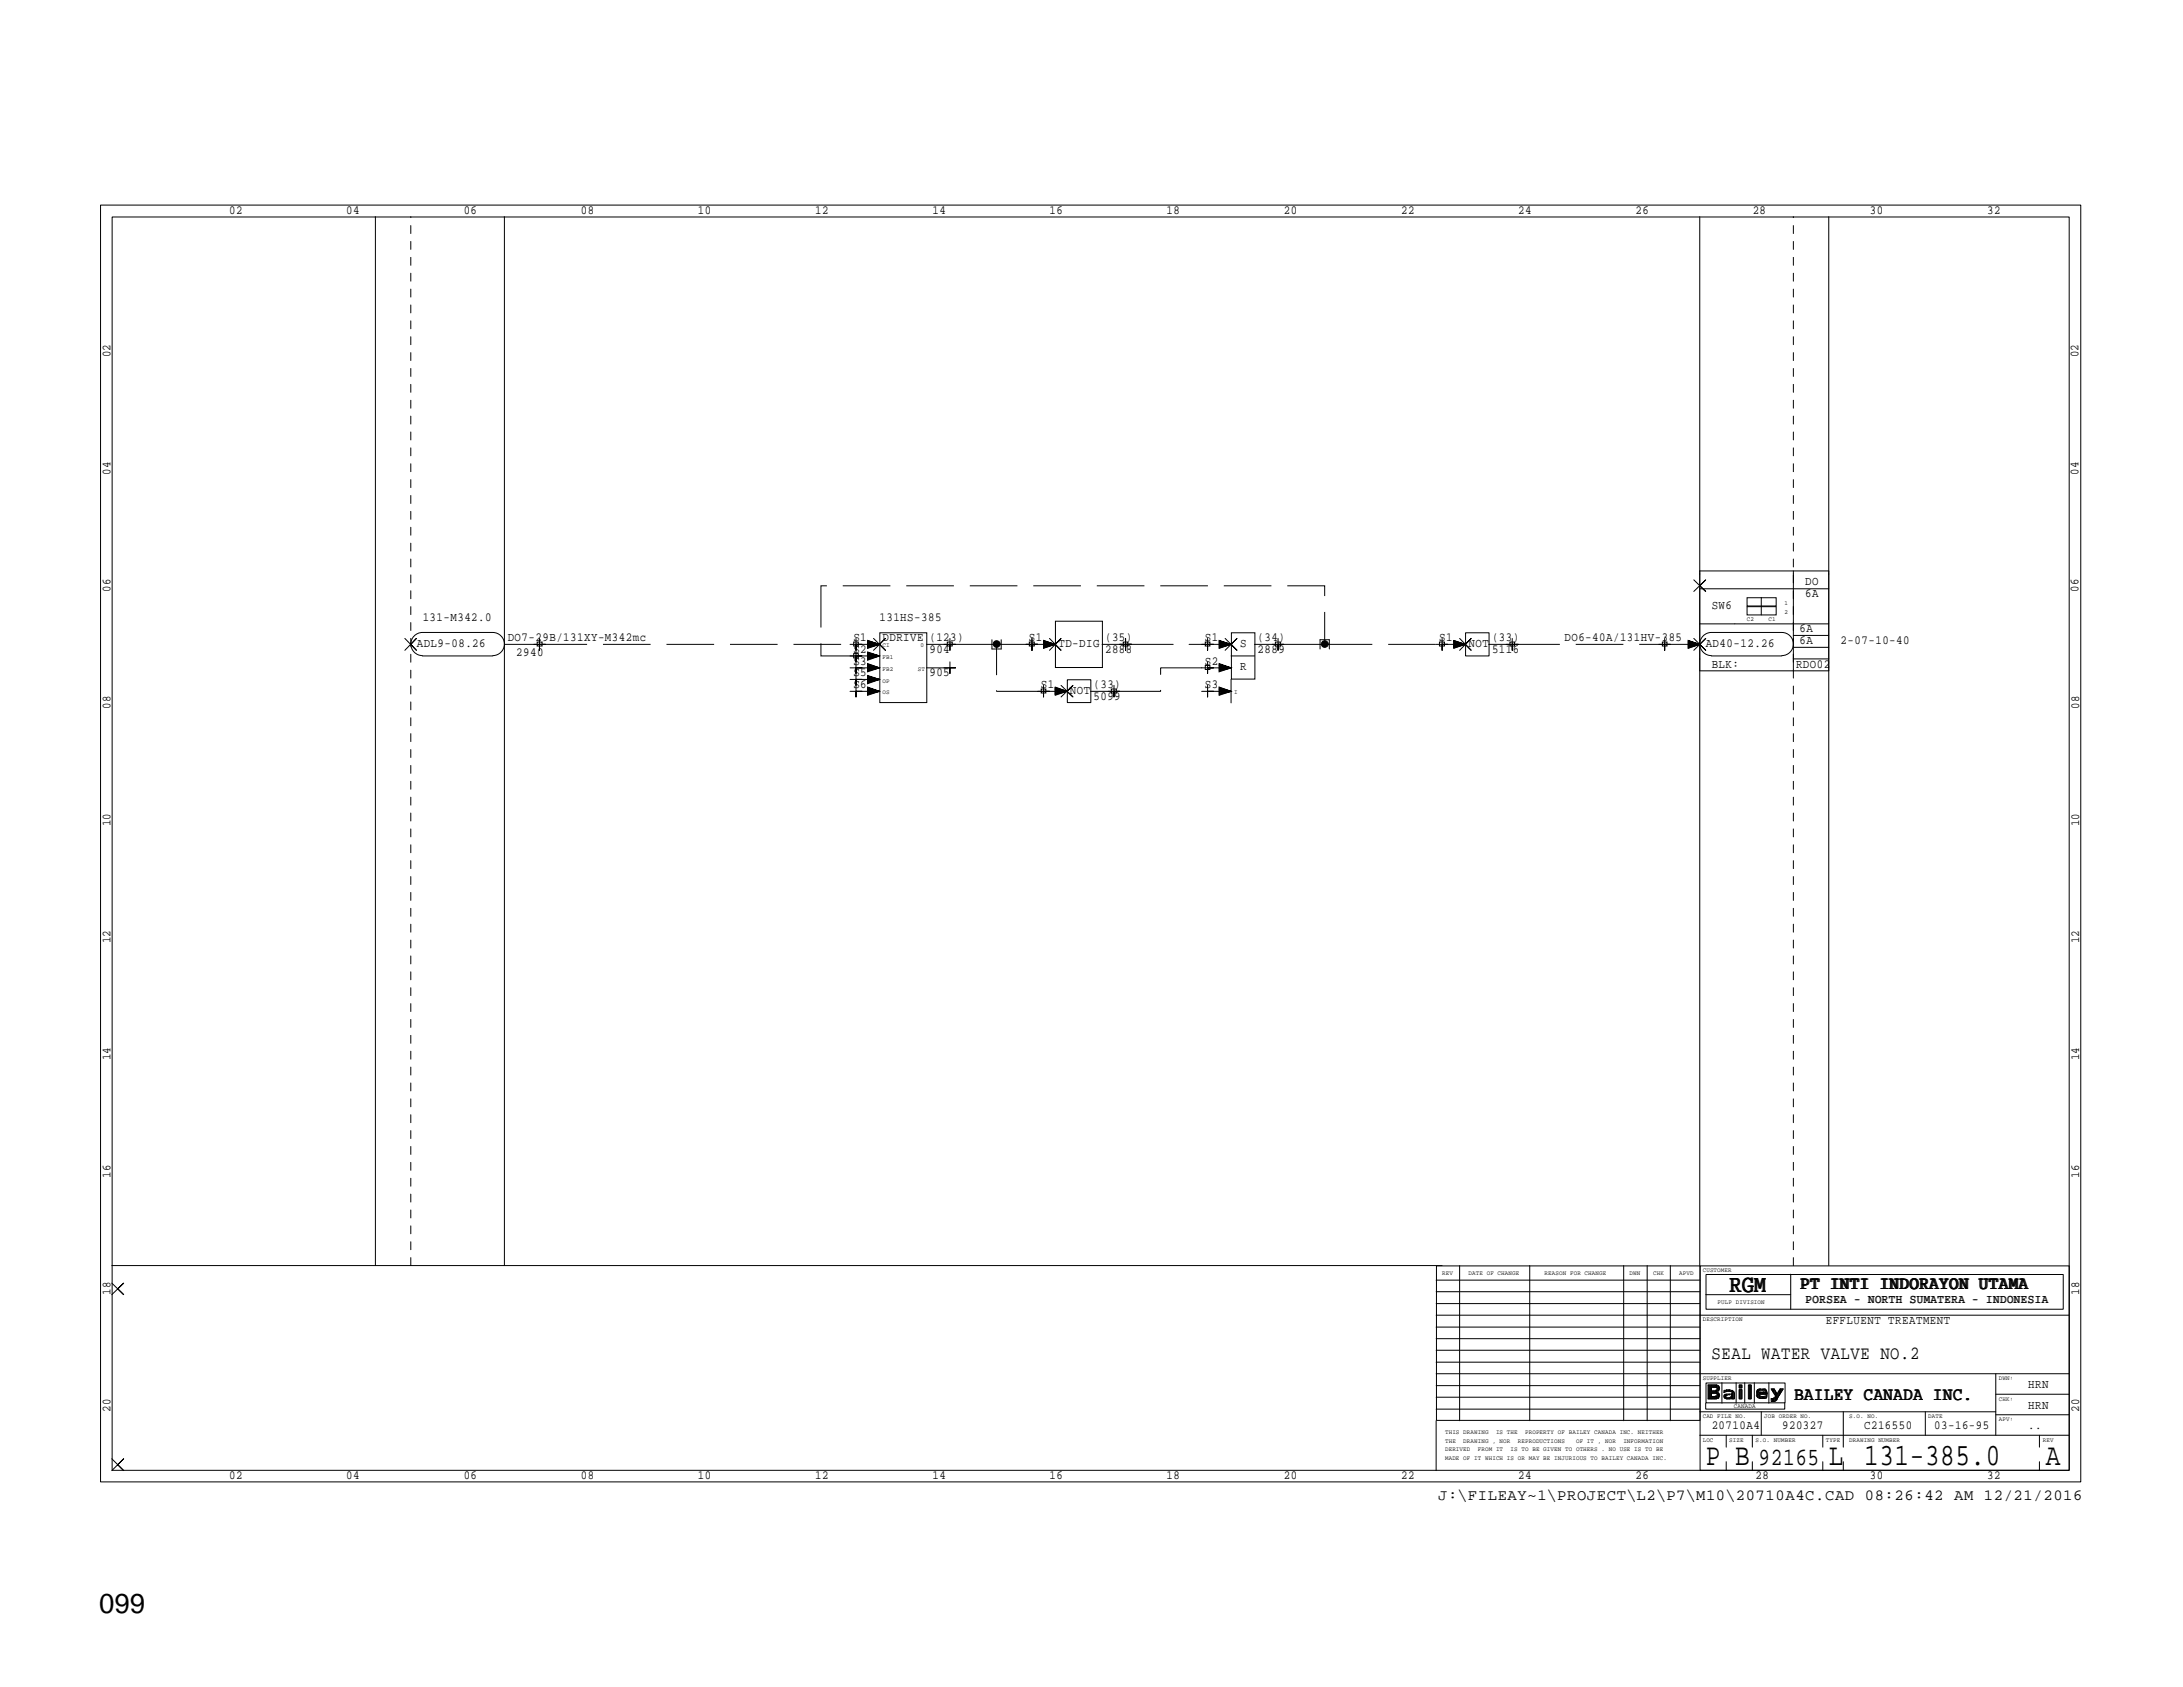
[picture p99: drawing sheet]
<svg xmlns="http://www.w3.org/2000/svg" width="279mm" height="216mm" viewBox="0 0 279 216" stroke-linecap="round" stroke-linejoin="round" font-family="sans-serif">
<defs><g id="words">
<g font-size="4">
<text x="218.3" y="187.5">P B</text>
<text x="234.1" y="187.5">L 131-385.0</text>
<text x="261.8" y="187.5">A</text>
</g>
<text font-size="3.5" x="12.7" y="206.4">099</text>
<g font-size="3.2">
<text x="221.3" y="165.3">RGM</text>
<text x="225.1" y="187.5">92165</text>
</g>
<g font-size="2.4">
<text x="230.5" y="164.9">PT INTI INDORAYON UTAMA</text>
<text x="219.1" y="173.9">SEAL WATER VALVE NO.2</text>
<text x="229.7" y="179.2">BAILEY CANADA INC.</text>
</g>
<text font-size="2" x="184.1" y="192">J:\FILEAY~1\PROJECT\L2\P7\M10\20710A4C.CAD 08:26:42 AM 12/21/2016</text>
<g font-size="1.6">
<text x="29.3" y="27.3">02</text>
<text x="44.3" y="27.3">04</text>
<text x="59.4" y="27.3">06</text>
<text x="74.3" y="27.3">08</text>
<text x="89.3" y="27.3">10</text>
<text x="104.4" y="27.3">12</text>
<text x="119.3" y="27.3">14</text>
<text x="134.3" y="27.3">16</text>
<text x="149.3" y="27.3">18</text>
<text x="164.3" y="27.3">20</text>
<text x="179.3" y="27.3">22</text>
<text x="194.3" y="27.3">24</text>
<text x="209.3" y="27.3">26</text>
<text x="224.3" y="27.3">28</text>
<text x="239.3" y="27.3">30</text>
<text x="254.3" y="27.3">32</text>
<text x="14.1" y="45.7" transform="rotate(-90 14.1 45.7)">02</text>
<text x="266" y="45.7" transform="rotate(-90 266 45.7)">02</text>
<text x="14.1" y="60.7" transform="rotate(-90 14.1 60.7)">04</text>
<text x="266" y="60.7" transform="rotate(-90 266 60.7)">04</text>
<text x="14.1" y="75.7" transform="rotate(-90 14.1 75.7)">06</text>
<text x="219.1" y="77.9">SW6</text>
<text x="231.1" y="76.5">6A</text>
<text x="231.1" y="74.9">DO</text>
<text x="266" y="75.7" transform="rotate(-90 266 75.7)">06</text>
<text x="53.3" y="82.8">ADL9-08.26</text>
<text x="54.1" y="79.5">131-M342.0</text>
<text x="65" y="82.1">DO7-29B/131XY-M342mc</text>
<text x="66.1" y="83.9">2940</text>
<text x="109.2" y="83.6">S2</text>
<text x="109.2" y="82.1">S1</text>
<text x="112.6" y="79.5">131HS-385</text>
<text x="112.9" y="82.1">DDRIVE (123)</text>
<text x="119" y="83.6">904</text>
<text x="131.7" y="82.1">S1</text>
<text x="135.5" y="82.8">TD-DIG</text>
<text x="141.4" y="83.6">2888</text>
<text x="141.4" y="82.1">(35)</text>
<text x="154.2" y="82.1">S1</text>
<text x="158.7" y="82.8">S</text>
<text x="161" y="83.6">2889</text>
<text x="161" y="82.1">(34)</text>
<text x="184.2" y="82.1">S1</text>
<text x="188" y="82.8">NOT</text>
<text x="191" y="83.6">5116</text>
<text x="191" y="82.1">(33)</text>
<text x="200.2" y="82.1">DO6-40A/131HV-385</text>
<text x="218.3" y="82.8">AD40-12.26</text>
<text x="230.3" y="82.5">6A</text>
<text x="230.3" y="80.9">6A</text>
<text x="235.6" y="82.5">2-07-10-40</text>
<text x="109.2" y="88.1">S6</text>
<text x="109.2" y="86.6">S5</text>
<text x="109.2" y="85.1">S3</text>
<text x="119" y="86.6">905</text>
<text x="133.2" y="88.1">S1</text>
<text x="136.9" y="88.8">NOT</text>
<text x="140" y="89.6">5099</text>
<text x="140" y="88.1">(33)</text>
<text x="154.2" y="88.1">S3</text>
<text x="154.2" y="85.1">S2</text>
<text x="158.7" y="85.8">R</text>
<text x="219.1" y="85.4">BLK:</text>
<text x="229.9" y="85.4">RDO02</text>
<text x="14.1" y="90.7" transform="rotate(-90 14.1 90.7)">08</text>
<text x="266.1" y="90.7" transform="rotate(-90 266.1 90.7)">08</text>
<text x="14.1" y="105.7" transform="rotate(-90 14.1 105.7)">10</text>
<text x="266.1" y="105.7" transform="rotate(-90 266.1 105.7)">10</text>
<text x="14.1" y="120.7" transform="rotate(-90 14.1 120.7)">12</text>
<text x="266.1" y="120.7" transform="rotate(-90 266.1 120.7)">12</text>
<text x="14.1" y="135.7" transform="rotate(-90 14.1 135.7)">14</text>
<text x="266.1" y="135.7" transform="rotate(-90 266.1 135.7)">14</text>
<text x="14.1" y="150.7" transform="rotate(-90 14.1 150.7)">16</text>
<text x="266.1" y="150.7" transform="rotate(-90 266.1 150.7)">16</text>
<text x="14.1" y="165.7" transform="rotate(-90 14.1 165.7)">18</text>
<text x="231.1" y="166.8">PORSEA - NORTH SUMATERA - INDONESIA</text>
<text x="266.1" y="165.7" transform="rotate(-90 266.1 165.7)">18</text>
<text x="233.7" y="169.4">EFFLUENT TREATMENT</text>
<text x="259.6" y="177.7">HRN</text>
<text x="14.1" y="180.7" transform="rotate(-90 14.1 180.7)">20</text>
<text x="219.1" y="182.9">20710A4</text>
<text x="228.1" y="182.9">920327</text>
<text x="238.6" y="182.9">C216550</text>
<text x="247.6" y="182.9">03-16-95</text>
<text x="259.6" y="180.3">HRN</text>
<text x="259.6" y="182.9">..</text>
<text x="266.1" y="180.7" transform="rotate(-90 266.1 180.7)">20</text>
<text x="29.3" y="189.3">02</text>
<text x="44.3" y="189.3">04</text>
<text x="59.4" y="189.3">06</text>
<text x="74.3" y="189.3">08</text>
<text x="89.3" y="189.3">10</text>
<text x="104.4" y="189.3">12</text>
<text x="119.3" y="189.3">14</text>
<text x="134.3" y="189.3">16</text>
<text x="149.3" y="189.3">18</text>
<text x="164.3" y="189.3">20</text>
<text x="179.3" y="189.3">22</text>
<text x="194.3" y="189.3">24</text>
<text x="209.3" y="189.3">26</text>
<text x="224.7" y="189.3">28</text>
<text x="239.3" y="189.3">30</text>
<text x="254.3" y="189.3">32</text>
</g>
<g font-size=".8">
<text x="228.4" y="77.4">1</text>
<text x="112.9" y="82.8">CI</text>
<text x="117.8" y="82.8">0</text>
<text x="223.6" y="79.5">C2</text>
<text x="226.4" y="79.5">C1</text>
<text x="228.4" y="78.6">2</text>
<text x="112.9" y="85.9">FB2</text>
<text x="112.9" y="84.4">FB1</text>
<text x="112.9" y="88.9">OS</text>
<text x="112.9" y="87.4">OP</text>
<text x="117.5" y="85.9">ST</text>
<text x="157.9" y="88.9">I</text>
<text x="184.6" y="163.1">REV</text>
<text x="188" y="163.1">DATE OF CHANGE</text>
<text x="197.7" y="163.1">REASON FOR CHANGE</text>
<text x="208.6" y="163.1">DWN</text>
<text x="211.6" y="163.1">CHK</text>
<text x="214.9" y="163.1">APVD</text>
<text x="217.9" y="162.7">CUSTOMER</text>
<text x="219.8" y="166.8">PULP DIVISION</text>
<text x="217.9" y="169.1">DESCRIPTION</text>
<text x="217.9" y="176.6">SUPPLIER</text>
<text x="255.8" y="179.2">CHK:</text>
<text x="255.8" y="176.6">DWN:</text>
<text x="185" y="185.8">DERIVED</text>
<text x="185" y="184.6">THE</text>
<text x="185" y="183.5">THIS DRAWING</text>
<text x="187.3" y="184.6">DRAWING , NOR</text>
<text x="189.1" y="185.8">FROM IT</text>
<text x="191.5" y="183.5">IS THE</text>
<text x="193.3" y="185.8">IS TO BE GIVEN TO OTHERS . NO USE IS TO BE</text>
<text x="194.3" y="184.6">REPRODUCTIONS</text>
<text x="195.2" y="183.5">PROPERTY OF BAILEY CANADA INC. NEITHER</text>
<text x="201.7" y="184.6">OF IT , NOR</text>
<text x="207.8" y="184.6">INFORMATION</text>
<text x="217.9" y="184.5">LOC</text>
<text x="217.9" y="181.5">CAD FILE NO.</text>
<text x="221.3" y="184.5">SIZE</text>
<text x="221.9" y="180.2">CANADA</text>
<text x="224.7" y="184.5">S.O. NUMBER</text>
<text x="225.8" y="181.5">JOB ORDER NO.</text>
<text x="233.7" y="184.5">TYPE</text>
<text x="236.7" y="184.5">DRAWING NUMBER</text>
<text x="236.7" y="181.5">S.O. NO.</text>
<text x="246.8" y="181.5">DATE</text>
<text x="255.8" y="181.9">APV:</text>
<text x="261.4" y="184.5">REV</text>
<text x="185" y="186.9">MADE OF IT WHICH IS OR MAY BE INJURIOUS TO BAILEY CANADA INC.</text>
</g>
</g></defs>
<path d="M69 82.5h40.6M109.6 83.9h-4.5v-8.9h64.4v7.5M163.6 82.5h5.9M169.5 82.5h15.1M193.5 82.5h19.6" fill="none" stroke="#000" stroke-width=".13" stroke-dasharray="6.1 2" stroke-linecap="butt"/>
<g fill="none" stroke="#000" stroke-width=".13">
<path d="M12.9 26.2h253.4v163.5h-253.4zM14.4 27.8h250.4v160.4h-250.4zM48 27.7v134.3M64.6 27.7v134.3M217.5 27.7v134.3M234.1 27.7v134.3M135.1 79.5h6v5.9h-6zM216.8 74.2l1.5 1.5-.7-.7 .7-.8-1.5 1.5M217.6 79.8h16.5M217.6 75.4h16.5M217.6 73.1h16.5M223.6 76.5h3.7v1.1h-3.7z"/>
<path d="M223.6 77.6h3.7v1.1h-3.7zM225.4 76.5v2.2M229.5 73.1v12.8M51.8 81.7l1.5 1.5-.7-.7 .7-.8-1.5 1.5M54.1 83.9a1.48 1.48 0 0 1-1.5-1.5 1.48 1.48 0 0 1 1.5-1.5h9a1.48 1.48 0 0 1 1.5 1.5 1.48 1.48 0 0 1-1.5 1.5M54.1 83.9h9M64.6 82.5h4.4M68.7 82.2h.7v.5h-.7zM69 81.7v1.5v-.7h.8h-1.5M109.3 82.2h.6v.5h-.6zM109.3 83.7h.6v.5h-.6zM109.6 81.7v1.5v-.7h.7h-1.5"/>
<path d="M109.6 83.2v1.5v-.8h.7h-1.5M109.6 84.7v1.5v-.7h.7h-1.5M109.6 86.2v1.5v-.7h.7h-1.5M109.6 87.7v1.5v-.7h.7h-1.5M111 88.8l1.6-.3-1.6 .4M111 88.7l1.6-.2-1.6 .3M111 88.5h1.6l-1.6 .1M111 88.4l1.6 .1h-3M111 88.2l1.6 .3-1.6-.2M111 88.1l1.6 .4-1.6-.3M111 88l1.6 .5-1.6 .5v-1.1l1.6 .6M111 87.3l1.6-.3-1.6 .4"/>
<path d="M111 87.2l1.6-.2-1.6 .2M111 87h1.6l-1.6 .1M111 86.9l1.6 .1h-3M111 86.7l1.6 .3-1.6-.2M111 86.6l1.6 .4-1.6-.3M111 86.5l1.6 .5-1.6 .5v-1.1l1.6 .6M111 85.9l1.6-.4-1.6 .4M111 85.7l1.6-.2-1.6 .3M111 85.6l1.6-.1-1.6 .1M111 85.4l1.6 .1h-3M111 85.2l1.6 .3-1.6-.2M111 85.1l1.6 .4-1.6-.3"/>
<path d="M111 85l1.6 .5-1.6 .5v-1.1l1.6 .6M111 84.3l1.6-.4-1.6 .5M111 84.2l1.6-.3-1.6 .3M111 84l1.6-.1-1.6 .2M111 83.9h1.6h-3M111 83.7l1.6 .2-1.6-.1M111 83.6l1.6 .3-1.6-.2M111 83.5l1.6 .4-1.6 .6v-1.1l1.6 .5M111 82.8l1.6-.3-1.6 .4M111 82.7l1.6-.2-1.6 .3M111 82.5h1.6l-1.6 .1M111 82.4l1.6 .1h-3"/>
<path d="M111 82.3l1.6 .2-1.6-.2M111 82.1l1.6 .4-1.6-.3M111 82l1.6 .5-1.6 .5v-1l1.6 .5M111.8 81.7l1.5 1.5-.7-.7 .7-.8-1.5 1.5M112.6 81h6v8.9h-6zM118.6 82.5h3M118.6 85.5h3M121.2 82.2h.7v.5h-.7zM121.6 81.7v1.5v-.7h.7h-1.5M121.6 84.7v1.5v-.7h.7h-1.5M127 81.9v1.2h1.1v-1.2M131.7 82.2h.7v.5h-.7z"/>
<path d="M132.1 81.7v1.5v-.7h.7h-1.5M133.3 88.2h.6v.5h-.6zM133.6 82.8l1.4-.3-1.4 .4M133.6 82.7l1.4-.2-1.4 .3M133.6 82.5h1.4l-1.4 .1M133.6 82.4l1.4 .1h-2.9M133.6 82.3l1.4 .2-1.4-.2M133.6 82.1l1.4 .4-1.4-.3M133.6 82l1.4 .5-1.4 .5v-1l1.4 .5M133.6 87.7v1.5v-.7h.7h-1.5M134.3 81.7l1.5 1.5-.8-.7 .8-.8-1.5 1.5M135 88.8l1.6-.3-1.6 .4"/>
<path d="M135 88.7l1.6-.2-1.6 .3M135 88.5h1.6l-1.6 .1M135 88.4l1.6 .1h-3M135 88.2l1.6 .3-1.6-.2M135 88.1l1.6 .4-1.6-.3M135 88l1.6 .5-1.6 .5v-1.1l1.6 .6M135.8 87.7l1.5 1.5-.7-.7 .7-.8-1.5 1.5M136.6 87h3v2.9h-3zM139.6 88.5h3M141.1 82.5h3M142.2 88.2h.7v.5h-.7zM142.6 87.7v1.5v-.7h.7h-1.5"/>
<path d="M143.8 82.2h.6v.5h-.6zM144.1 81.7v1.5v-.7h.7h-1.5M154.3 82.2h.6v.5h-.6zM154.3 85.2h.6v.5h-.6zM154.6 81.7v1.5v-.7h.7h-1.5M154.6 84.7v1.5v-.7h.7h-1.5M154.6 87.7v1.5v-.7h.7h-1.5M156 88.8l1.6-.3-1.6 .4M156 88.7l1.6-.2-1.6 .3M156 88.5h1.6l-1.6 .1M156 88.4l1.6 .1h-3M156 88.2l1.6 .3-1.6-.2"/>
<path d="M156 88.1l1.6 .4-1.6-.3M156 88l1.6 .5-1.6 .5v-1.1l1.6 .6M156 85.9l1.6-.4-1.6 .4M156 85.7l1.6-.2-1.6 .3M156 85.6l1.6-.1-1.6 .1M156 85.4l1.6 .1h-3M156 85.2l1.6 .3-1.6-.2M156 85.1l1.6 .4-1.6-.3M156 85l1.6 .5-1.6 .5v-1.1l1.6 .6M156 82.8l1.6-.3-1.6 .4M156 82.7l1.6-.2-1.6 .3M156 82.5h1.6l-1.6 .1"/>
<path d="M156 82.4l1.6 .1h-3M156 82.3l1.6 .2-1.6-.2M156 82.1l1.6 .4-1.6-.3M156 82l1.6 .5-1.6 .5v-1l1.6 .5M156.8 81.7l1.5 1.5-.7-.7 .7-.8-1.5 1.5M157.6 83.9h3M157.6 87v3M157.6 81h3v5.9h-3zM160.6 82.5h3M163.2 82.2h.7v.5h-.7zM163.6 81.7v1.5v-.7h.7h-1.5M169 83.1v-1.2h1.1v1.2"/>
<path d="M184.2 82.2h.7v.5h-.7zM184.6 81.7v1.5v-.7h.7h-1.5M186.1 82.8l1.4-.3-1.4 .4M186.1 82.7l1.4-.2-1.4 .3M186.1 82.5h1.4l-1.4 .1M186.1 82.4l1.4 .1h-2.9M186.1 82.3l1.4 .2-1.4-.2M186.1 82.1l1.4 .4-1.4-.3M186.1 82l1.4 .5-1.4 .5v-1l1.4 .5M186.8 81.7l1.5 1.5-.8-.7 .8-.8-1.5 1.5M187.6 81h3v2.9h-3zM190.5 82.5h3"/>
<path d="M193.3 82.2h.5v.5h-.5zM193.5 81.7v1.5v-.7h.8h-1.5M212.8 82.2h.6v.5h-.6zM213.1 81.7v1.5v-.7h.7h-1.5M216.1 82.8l1.5-.3-1.5 .4M216.1 82.7l1.5-.2-1.5 .3M216.1 82.5h1.5l-1.5 .1M216.1 82.4l1.5 .1h-1.5M216.1 82.3l1.5 .2-1.5-.2M216.1 82.1l1.5 .4-1.5-.3M216.1 82l1.5 .5-1.5 .5v-1l1.5 .5h-4.5M216.8 81.7l1.5 1.5-.7-.7 .7-.8-1.5 1.5"/>
<path d="M217.6 85.9h16.5M219 83.9a1.48 1.48 0 0 1-1.4-1.5 1.48 1.48 0 0 1 1.4-1.5h9a1.48 1.48 0 0 1 1.5 1.5 1.48 1.48 0 0 1-1.5 1.5M219 83.9h9M229.5 84.3h4.6M229.5 81.3h4.6M229.5 82.8h4.6M14.3 162h170.3M14.3 164.2l1.5 1.5-.7-.8 .7-.7-1.5 1.5M183.8 178.8h33.7M183.8 177.3h33.7M183.8 175.8h33.7M183.8 174.3h33.7"/>
<path d="M183.8 172.8h33.7M183.8 171.3h33.7M183.8 169.8h33.7M183.8 166.8h33.7M183.8 165.3h33.7M183.8 163.8h33.7M183.9 162h33.7v19.8h-33.7zM186.8 162v19.8M195.8 162v19.8M207.8 162v19.8M210.8 162v19.8M213.8 162v19.8"/>
<path d="M217.5 175.8h47.3M217.6 162h47.2v26.2h-47.2zM218.3 179.6v.7h10.1v-.7M218.3 165.7h10.9M218.4 177h10.1v2.5h-10.1zM218.4 163.1h45.7v4.5h-45.7zM218.7 177.2v1.8M218.8 177.2v1.8M218.9 177.2v1.8M219 177.2v1.8M219.1 177.2v.3M219.1 178v.3"/>
<path d="M219.1 178.7v.3M219.2 177.2v.3M219.2 178v.3M219.2 178.7v.3M219.3 177.2v.3M219.3 178v.3M219.3 178.7v.3M219.4 177.2v.3M219.4 178v.3M219.4 178.7v.3M219.5 177.2v.3M219.5 178v.3"/>
<path d="M219.5 178.7v.3M219.6 177.5h-.6v.5h.6v.3M219.6 178.3h-.6v.4h.6v.3M219.6 178.3l.2 .2-.1 .1h-.2M219.6 177.5l.2 .2-.1 .2h-.2M219.6 177.2v.3M219.7 178.1a.43 .43 0 0 1 .4 .5 .43 .43 0 0 1-.5 .4M219.7 177.2a.41 .41 0 0 1 .4 .5 .41 .41 0 0 1-.5 .4M219.7 177.2h-1.1v1.8h1.1v-.3M219.7 177.2v.3M219.7 178v.3M219.7 177.2v.4"/>
<path d="M219.7 177.9v.5M219.7 178.7v.3M219.8 177.3v.8M219.8 178.2v.8M219.9 177.3v.8M219.9 178.2v.8M220 177.4v.7M220 178.3v.7M220 177.5v.4M220 178.4v.4M220.4 177v2.6M220.7 178.9l.4 .1"/>
<path d="M220.7 178.5v.4M220.7 178.9l-.1-.2 .3-.3v.6M220.8 177.9v.2M220.8 178.4v.6M220.9 177.9v.2M220.9 177.8v.3M220.9 178.4v.2M221 177.8v.3M221 178.4v.2M221 178.9v.1M221 178.6l-.1 .1 .1 .1M221.1 177.8v.3"/>
<path d="M221.1 178.4v.2M221.1 178.9v.1M221.1 177.8v.2M221.1 178.4v.1M221.2 177.8v.3M221.2 178.4v.1M221.2 178.9v.1M221.3 179v-.1l.1 .1M221.3 177.8v.3M221.3 178.4v.1M221.4 177.8v.3M221.4 178.4v.1"/>
<path d="M221.4 178.8v.2M221.5 177.9v.2M221.5 178.4h.1M221.5 178.8v.2M221.6 179v-.3l-.7 .2v.1M221.6 179h-.5M221.6 177.9v.2M221.6 178.4v.1M221.7 178.5l-.2 .3M221.7 177.9v.2h-.5l-.6 .1 .1-.3v.2M221.7 178l.1 .1 .1 .1M221.7 178.3v.7"/>
<path d="M221.7 178.1l-.1 .2M221.7 177.9v1.1M221.8 178v1M221.9 178.1v.9M222 178.2v.8h-.4M222.2 177v2.6M222.6 177.2h.4v.4h-.4zM222.6 177.8h.4v1.2h-.4zM222.6 177.2v.4M222.6 177.8v1.2M222.7 177.2v.4M222.7 177.8v1.2"/>
<path d="M222.8 177.2v.4M222.8 177.8v1.2M222.9 177.2v.4M222.9 177.8v1.2M223.3 177v2.6M223.8 177.2h.4v1.8h-.4zM223.9 177.2v1.8M224 177.2v1.8M224.1 177.2v1.8M224.5 177v2.6M224.9 177.9v.8M225 177.8h.3v.1"/>
<path d="M225 177.8l-.2 .3v.5M225 177.8v1M225 177.8v1.1l-.2-.3M225.1 178.4a.6 .6 0 0 0 .6 .3v.3M225.1 178.9l.5 .1 .5-.1M225.1 178l-.1 .2M225.1 178.2h.8v.2M225.1 177.8v1.1M225.2 177.8v.2M225.2 178.2v.2M225.2 178.6v.4M225.3 178.1l.4-.1 .1 .1"/>
<path d="M225.3 177.8v.1M225.3 178.2v.2M225.3 178.7v.3M225.4 177.8v.1M225.4 178.2v.2M225.4 178.7v.3M225.5 177.8v.1M225.5 178.2v.2M225.5 178.7v.3M225.6 177.8v.1M225.6 178.2v.2M225.6 178.8v.2"/>
<path d="M225.6 178.7v.3M225.7 177.9v-.1h.3v.6M225.7 178.2v.2M225.8 177.8v.2M225.8 178.2v.2M225.8 178.7v.3M225.9 177.8v.3M225.9 178.7v.3M225.9 177.8v.6M226 177.9l.1 .2v.1M226 178.7v.2M226.1 177.9v.5"/>
<path d="M226.1 178.7v.2M226.1 178.6l-.5 .1M226.2 178.1v.3h-1.1M226.2 178.6l-.1 .3M226.4 177v2.6M226.7 179h.3v.4M226.7 179v.4h.3M226.7 179h.5M226.8 177.8v.1M226.8 179v.4M226.9 177.8v.2M226.9 179v.4"/>
<path d="M226.9 177.8v.3M227 178.9l.2-.2v.6M227 177.8v.4M227.1 177.8v.6M227.1 179v.4M227.1 177.8h-.4l.8 1.2M227.1 177.8l.4 .6M227.2 177.9v.5M227.2 178.9v.5M227.2 178v.6M227.3 178.1v1.1M227.5 178.4v.6"/>
<path d="M227.5 179l-.3 .3-.2 .1M227.5 178.3v.6M227.6 178.1v.6M227.7 178v.6M227.8 177.9v.6M227.8 177.8v.6M227.8 177.8h.4l-.8 1.3v-.9M227.8 177.8l-.3 .6M227.9 177.8v.4M228 177.8v.3M228 177.8v.2M228.1 177.8v.1"/>
<path d="M229.2 163.1v4.5M255.4 178.4h9.4M255.4 175.8v7.9M264.8 168.3h-81M14.3 186.7l1.5 1.5-.7-.8 .7-.7-1.5 1.5M183.8 180.3h33.7M183.8 181.8v6.4M217.5 183.7h47.3M217.5 180.7h37.9M220.9 183.7v1.5M220.9 187.1v1.1M224.3 183.7v1.5"/>
<path d="M224.3 187.1v1.1M225.4 180.7v3M233.3 183.7v1.5M233.3 187.1v1.1M235.9 187.1v1.1M235.9 180.7v4.5M246.4 180.7v3M255.4 181.1h9.4M261 183.7v1.5M261 187.1v1.1"/>
<circle cx="127.6" cy="82.4" r=".44"/>
<circle cx="169.6" cy="82.4" r=".44"/>
</g>
<g fill="#000">
<circle cx="127.6" cy="82.4" r=".44"/>
<circle cx="169.6" cy="82.4" r=".44"/>
</g>
<path d="M127.5 82.5h-5.9M132.1 82.5h-4.6M133.6 88.5h-6.1v-6M142.6 88.5h5.9v-3h6.1M144.1 82.5h10.5" fill="none" stroke="#000" stroke-width=".13" stroke-dasharray="6.1 2"/>
<path d="M52.6 162v-134.3M229.5 162v-134.3" fill="none" stroke="#000" stroke-width=".13" stroke-dasharray="1 1 1 1 1 1 1 1"/>
<use href="#words"/>
</svg>
